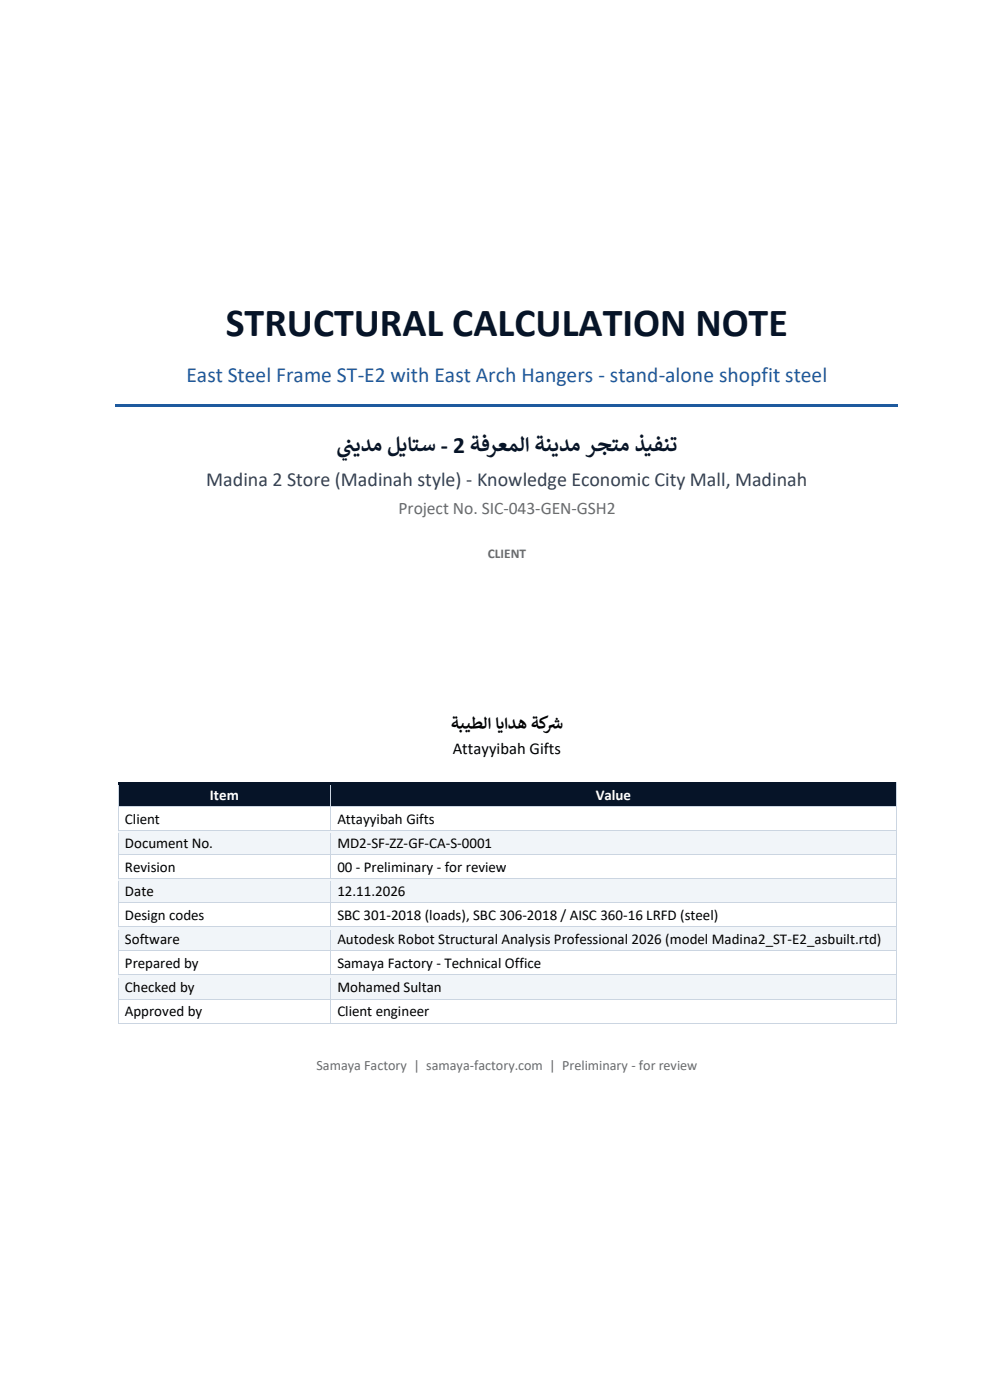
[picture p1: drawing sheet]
<svg xmlns="http://www.w3.org/2000/svg" width="210mm" height="297mm" viewBox="0 0 210 297" stroke-linecap="round" stroke-linejoin="round" font-family="sans-serif">
<defs><g id="words">
<text font-size="8.5" fill="#061428" x="47.9" y="71.4">STRUCTURAL CALCULATION NOTE</text>
<text font-size="5" fill="#061428" x="71.5" y="96.1">نيدم لياتس - 2 ةفرعم ال ةنيدم رجتم ذيفنت</text>
<text font-size="4.6" fill="#1e5a9e" x="39.5" y="81">East Steel Frame ST-E2 with East Arch Hangers - stand-alone shopfit steel</text>
<text font-size="4.2" fill="#334155" x="43.7" y="103">Madina 2 Store (Madinah style) - Knowledge Economic City Mall, Madinah</text>
<g font-size="3.9">
<text x="95.7" y="155">ةبيط ال ا ايده ةكش</text>
<text x="118.2" y="153.5">ر</text>
</g>
<text font-size="3.7" fill="#6b6b6b" x="84.5" y="109.2">Project No. SIC-043-GEN-GSH2</text>
<text font-size="3.5" x="96" y="160.1">Attayyibah Gifts</text>
<g font-size="3.2" fill="#fff">
<text x="44.5" y="169.7">Item</text>
<text x="126.4" y="169.7">Value</text>
</g>
<g font-size="3.2">
<text x="26.5" y="174.7">Client</text>
<text x="26.5" y="179.9">Document No.</text>
<text x="71.6" y="174.7">Attayyibah Gifts</text>
<text x="71.6" y="179.9">MD2-SF-ZZ-GF-CA-S-0001</text>
<text x="26.5" y="185">Revision</text>
<text x="71.6" y="185">00 - Preliminary - for review</text>
<text x="26.5" y="190.1">Date</text>
<text x="71.6" y="190.1">12.11.2026</text>
<text x="26.5" y="195.2">Design codes</text>
<text x="71.6" y="195.2">SBC 301-2018 (loads), SBC 306-2018 / AISC 360-16 LRFD (steel)</text>
<text x="26.5" y="200.3">Software</text>
<text x="71.6" y="200.3">Autodesk Robot Structural Analysis Professional 2026 (model Madina2_ST-E2_asbuilt.rtd)</text>
<text x="26.5" y="205.4">Prepared by</text>
<text x="71.6" y="205.4">Samaya Factory - Technical Office</text>
<text x="26.5" y="210.5">Checked by</text>
<text x="26.5" y="215.6">Approved by</text>
<text x="71.6" y="210.5">Mohamed Sultan</text>
<text x="71.6" y="215.6">Client engineer</text>
</g>
<text font-size="3" fill="#6b6b6b" x="67.1" y="227.1">Samaya Factory | samaya-factory.com | Preliminary - for review</text>
<text font-size="2.8" fill="#6b6b6b" x="103.5" y="118.5">CLIENT</text>
</g></defs>
<path d="M24.5 85.9h166.1v.5h-166.1z" fill-rule="evenodd" fill="#1e5a9e"/>
<g fill="#061428">
<path d="M25.2 166.1h44.8v5h-44.8z" fill-rule="evenodd"/>
<path d="M26.5 166.6h42.2v3.9h-42.2z" fill-rule="evenodd"/>
<path d="M70.2 166.1h119.9v5h-119.9z" fill-rule="evenodd"/>
<path d="M71.6 166.6h117.2v3.9h-117.2z" fill-rule="evenodd"/>
</g>
<g fill="#cbd5e1">
<path d="M25 165.9h.2v.7h-.2z" fill-rule="evenodd"/>
<path d="M25 165.9h.2v.2h-.2z" fill-rule="evenodd"/>
</g>
<path d="M25.2 166h44.8" fill="none" stroke="#cbd5e1" stroke-width=".21"/>
<path d="M25.2 166.1h44.8v.5h-44.8z" fill-rule="evenodd" fill="#061428"/>
<g fill="#cbd5e1">
<path d="M70 166.1h.2v.5h-.2z" fill-rule="evenodd"/>
<path d="M70 165.9h.2v.2h-.2z" fill-rule="evenodd"/>
</g>
<path d="M70.2 166h119.9" fill="none" stroke="#cbd5e1" stroke-width=".21"/>
<path d="M70.2 166.1h119.9v.5h-119.9z" fill-rule="evenodd" fill="#061428"/>
<g fill="#cbd5e1">
<path d="M190.1 165.9h.1v.7h-.1z" fill-rule="evenodd"/>
<path d="M190.1 165.9h.1v.2h-.1z" fill-rule="evenodd"/>
</g>
<path d="M25.1 170.5h45v.5h-45z" fill-rule="evenodd" fill="#061428"/>
<path d="M25.1 166.6v4.4" fill="none" stroke="#cbd5e1" stroke-width=".21"/>
<path d="M70.2 170.5h120v.5h-120z" fill-rule="evenodd" fill="#061428"/>
<path d="M70.1 166.6v4.4M190.2 166.6v4.4" fill="none" stroke="#cbd5e1" stroke-width=".21"/>
<path d="M25 171h.2v.7h-.2z" fill-rule="evenodd" fill="#cbd5e1"/>
<path d="M25.2 171.1h44.8" fill="none" stroke="#cbd5e1" stroke-width=".21"/>
<path d="M70 171h.2v.7h-.2z" fill-rule="evenodd" fill="#cbd5e1"/>
<path d="M70.2 171.1h119.9" fill="none" stroke="#cbd5e1" stroke-width=".21"/>
<path d="M190.1 171h.1v.7h-.1z" fill-rule="evenodd" fill="#cbd5e1"/>
<path d="M25.1 171.7v4.4M70.1 171.7v4.4M190.2 171.7v4.4" fill="none" stroke="#cbd5e1" stroke-width=".21"/>
<g fill="#f1f5f9">
<path d="M25.2 176.3h44.8v5h-44.8z" fill-rule="evenodd"/>
<path d="M26.5 176.8h42.2v3.9h-42.2z" fill-rule="evenodd"/>
<path d="M70.2 176.3h119.9v5h-119.9z" fill-rule="evenodd"/>
<path d="M71.6 176.8h117.2v3.9h-117.2z" fill-rule="evenodd"/>
</g>
<path d="M25 176.1h.2v.8h-.2z" fill-rule="evenodd" fill="#cbd5e1"/>
<path d="M25.2 176.2h44.8" fill="none" stroke="#cbd5e1" stroke-width=".21"/>
<path d="M25.2 176.3h44.8v.6h-44.8z" fill-rule="evenodd" fill="#f1f5f9"/>
<path d="M70 176.1h.2v.8h-.2z" fill-rule="evenodd" fill="#cbd5e1"/>
<path d="M70.2 176.2h119.9" fill="none" stroke="#cbd5e1" stroke-width=".21"/>
<path d="M70.2 176.3h119.9v.6h-119.9z" fill-rule="evenodd" fill="#f1f5f9"/>
<path d="M190.1 176.1h.1v.8h-.1z" fill-rule="evenodd" fill="#cbd5e1"/>
<path d="M25.1 180.7h45v.6h-45z" fill-rule="evenodd" fill="#f1f5f9"/>
<path d="M25.1 176.9v4.4" fill="none" stroke="#cbd5e1" stroke-width=".21"/>
<path d="M70.2 180.7h120v.6h-120z" fill-rule="evenodd" fill="#f1f5f9"/>
<path d="M70.1 176.9v4.4M190.2 176.9v4.4" fill="none" stroke="#cbd5e1" stroke-width=".21"/>
<path d="M25 181.3h.2v.7h-.2z" fill-rule="evenodd" fill="#cbd5e1"/>
<path d="M25.2 181.3h44.8" fill="none" stroke="#cbd5e1" stroke-width=".21"/>
<path d="M70 181.3h.2v.7h-.2z" fill-rule="evenodd" fill="#cbd5e1"/>
<path d="M70.2 181.3h119.9" fill="none" stroke="#cbd5e1" stroke-width=".21"/>
<path d="M190.1 181.3h.1v.7h-.1z" fill-rule="evenodd" fill="#cbd5e1"/>
<path d="M25.1 182v4.3M70.1 182v4.3M190.2 182v4.3" fill="none" stroke="#cbd5e1" stroke-width=".21"/>
<g fill="#f1f5f9">
<path d="M25.2 186.5h44.8v5h-44.8z" fill-rule="evenodd"/>
<path d="M26.5 187.1h42.2v3.8h-42.2z" fill-rule="evenodd"/>
<path d="M70.2 186.5h119.9v5h-119.9z" fill-rule="evenodd"/>
<path d="M71.6 187.1h117.2v3.8h-117.2z" fill-rule="evenodd"/>
</g>
<path d="M25 186.3h.2v.8h-.2z" fill-rule="evenodd" fill="#cbd5e1"/>
<path d="M25.2 186.4h44.8" fill="none" stroke="#cbd5e1" stroke-width=".21"/>
<path d="M25.2 186.5h44.8v.6h-44.8z" fill-rule="evenodd" fill="#f1f5f9"/>
<path d="M70 186.3h.2v.8h-.2z" fill-rule="evenodd" fill="#cbd5e1"/>
<path d="M70.2 186.4h119.9" fill="none" stroke="#cbd5e1" stroke-width=".21"/>
<path d="M70.2 186.5h119.9v.6h-119.9z" fill-rule="evenodd" fill="#f1f5f9"/>
<path d="M190.1 186.3h.1v.8h-.1z" fill-rule="evenodd" fill="#cbd5e1"/>
<path d="M25.1 190.9h45v.6h-45z" fill-rule="evenodd" fill="#f1f5f9"/>
<path d="M25.1 187.1v4.4" fill="none" stroke="#cbd5e1" stroke-width=".21"/>
<path d="M70.2 190.9h120v.6h-120z" fill-rule="evenodd" fill="#f1f5f9"/>
<path d="M70.1 187.1v4.4M190.2 187.1v4.4" fill="none" stroke="#cbd5e1" stroke-width=".21"/>
<path d="M25 191.5h.2v.7h-.2z" fill-rule="evenodd" fill="#cbd5e1"/>
<path d="M25.2 191.5h44.8" fill="none" stroke="#cbd5e1" stroke-width=".21"/>
<path d="M70 191.5h.2v.7h-.2z" fill-rule="evenodd" fill="#cbd5e1"/>
<path d="M70.2 191.5h119.9" fill="none" stroke="#cbd5e1" stroke-width=".21"/>
<path d="M190.1 191.5h.1v.7h-.1z" fill-rule="evenodd" fill="#cbd5e1"/>
<path d="M25.1 192.2v4.4M70.1 192.2v4.4M190.2 192.2v4.4" fill="none" stroke="#cbd5e1" stroke-width=".21"/>
<g fill="#f1f5f9">
<path d="M25.2 196.7h44.8v5h-44.8z" fill-rule="evenodd"/>
<path d="M26.5 197.3h42.2v3.9h-42.2z" fill-rule="evenodd"/>
<path d="M70.2 196.7h119.9v5h-119.9z" fill-rule="evenodd"/>
<path d="M71.6 197.3h117.2v3.9h-117.2z" fill-rule="evenodd"/>
</g>
<path d="M25 196.6h.2v.7h-.2z" fill-rule="evenodd" fill="#cbd5e1"/>
<path d="M25.2 196.7h44.8" fill="none" stroke="#cbd5e1" stroke-width=".21"/>
<path d="M25.2 196.7h44.8v.6h-44.8z" fill-rule="evenodd" fill="#f1f5f9"/>
<path d="M70 196.6h.2v.7h-.2z" fill-rule="evenodd" fill="#cbd5e1"/>
<path d="M70.2 196.7h119.9" fill="none" stroke="#cbd5e1" stroke-width=".21"/>
<path d="M70.2 196.7h119.9v.6h-119.9z" fill-rule="evenodd" fill="#f1f5f9"/>
<path d="M190.1 196.6h.1v.7h-.1z" fill-rule="evenodd" fill="#cbd5e1"/>
<path d="M25.1 201.1h45v.6h-45z" fill-rule="evenodd" fill="#f1f5f9"/>
<path d="M25.1 197.3v4.4" fill="none" stroke="#cbd5e1" stroke-width=".21"/>
<path d="M70.2 201.1h120v.6h-120z" fill-rule="evenodd" fill="#f1f5f9"/>
<path d="M70.1 197.3v4.4M190.2 197.3v4.4" fill="none" stroke="#cbd5e1" stroke-width=".21"/>
<path d="M25 201.7h.2v.7h-.2z" fill-rule="evenodd" fill="#cbd5e1"/>
<path d="M25.2 201.7h44.8" fill="none" stroke="#cbd5e1" stroke-width=".21"/>
<path d="M70 201.7h.2v.7h-.2z" fill-rule="evenodd" fill="#cbd5e1"/>
<path d="M70.2 201.7h119.9" fill="none" stroke="#cbd5e1" stroke-width=".21"/>
<path d="M190.1 201.7h.1v.7h-.1z" fill-rule="evenodd" fill="#cbd5e1"/>
<path d="M25.1 202.4v4.4M70.1 202.4v4.4M190.2 202.4v4.4" fill="none" stroke="#cbd5e1" stroke-width=".21"/>
<g fill="#f1f5f9">
<path d="M25.2 207h44.8v4.9h-44.8z" fill-rule="evenodd"/>
<path d="M26.5 207.5h42.2v3.9h-42.2z" fill-rule="evenodd"/>
<path d="M70.2 207h119.9v4.9h-119.9z" fill-rule="evenodd"/>
<path d="M71.6 207.5h117.2v3.9h-117.2z" fill-rule="evenodd"/>
</g>
<path d="M25 206.8h.2v.7h-.2z" fill-rule="evenodd" fill="#cbd5e1"/>
<path d="M25.2 206.9h44.8" fill="none" stroke="#cbd5e1" stroke-width=".21"/>
<path d="M25.2 207h44.8v.5h-44.8z" fill-rule="evenodd" fill="#f1f5f9"/>
<path d="M70 206.8h.2v.7h-.2z" fill-rule="evenodd" fill="#cbd5e1"/>
<path d="M70.2 206.9h119.9" fill="none" stroke="#cbd5e1" stroke-width=".21"/>
<path d="M70.2 207h119.9v.5h-119.9z" fill-rule="evenodd" fill="#f1f5f9"/>
<path d="M190.1 206.8h.1v.7h-.1z" fill-rule="evenodd" fill="#cbd5e1"/>
<path d="M25.1 211.4h45v.5h-45z" fill-rule="evenodd" fill="#f1f5f9"/>
<path d="M25.1 207.5v4.4" fill="none" stroke="#cbd5e1" stroke-width=".21"/>
<path d="M70.2 211.4h120v.5h-120z" fill-rule="evenodd" fill="#f1f5f9"/>
<path d="M70.1 207.5v4.4M190.2 207.5v4.4" fill="none" stroke="#cbd5e1" stroke-width=".21"/>
<path d="M25 211.9h.2v.7h-.2z" fill-rule="evenodd" fill="#cbd5e1"/>
<path d="M25.2 212h44.8" fill="none" stroke="#cbd5e1" stroke-width=".21"/>
<path d="M70 211.9h.2v.7h-.2z" fill-rule="evenodd" fill="#cbd5e1"/>
<path d="M70.2 212h119.9" fill="none" stroke="#cbd5e1" stroke-width=".21"/>
<path d="M190.1 211.9h.1v.7h-.1z" fill-rule="evenodd" fill="#cbd5e1"/>
<path d="M25.1 212.6v4.4" fill="none" stroke="#cbd5e1" stroke-width=".21"/>
<g fill="#cbd5e1">
<path d="M25 217h.2v.2h-.2z" fill-rule="evenodd"/>
<path d="M25 217h.2v.2h-.2z" fill-rule="evenodd"/>
</g>
<path d="M25.2 217.1h44.8M70.1 212.6v4.4" fill="none" stroke="#cbd5e1" stroke-width=".21"/>
<path d="M70 217h.2v.2h-.2z" fill-rule="evenodd" fill="#cbd5e1"/>
<path d="M70.2 217.1h119.9M190.2 212.6v4.4" fill="none" stroke="#cbd5e1" stroke-width=".21"/>
<g fill="#cbd5e1">
<path d="M190.1 217h.1v.2h-.1z" fill-rule="evenodd"/>
<path d="M190.1 217h.1v.2h-.1z" fill-rule="evenodd"/>
</g>
<use href="#words"/>
</svg>
